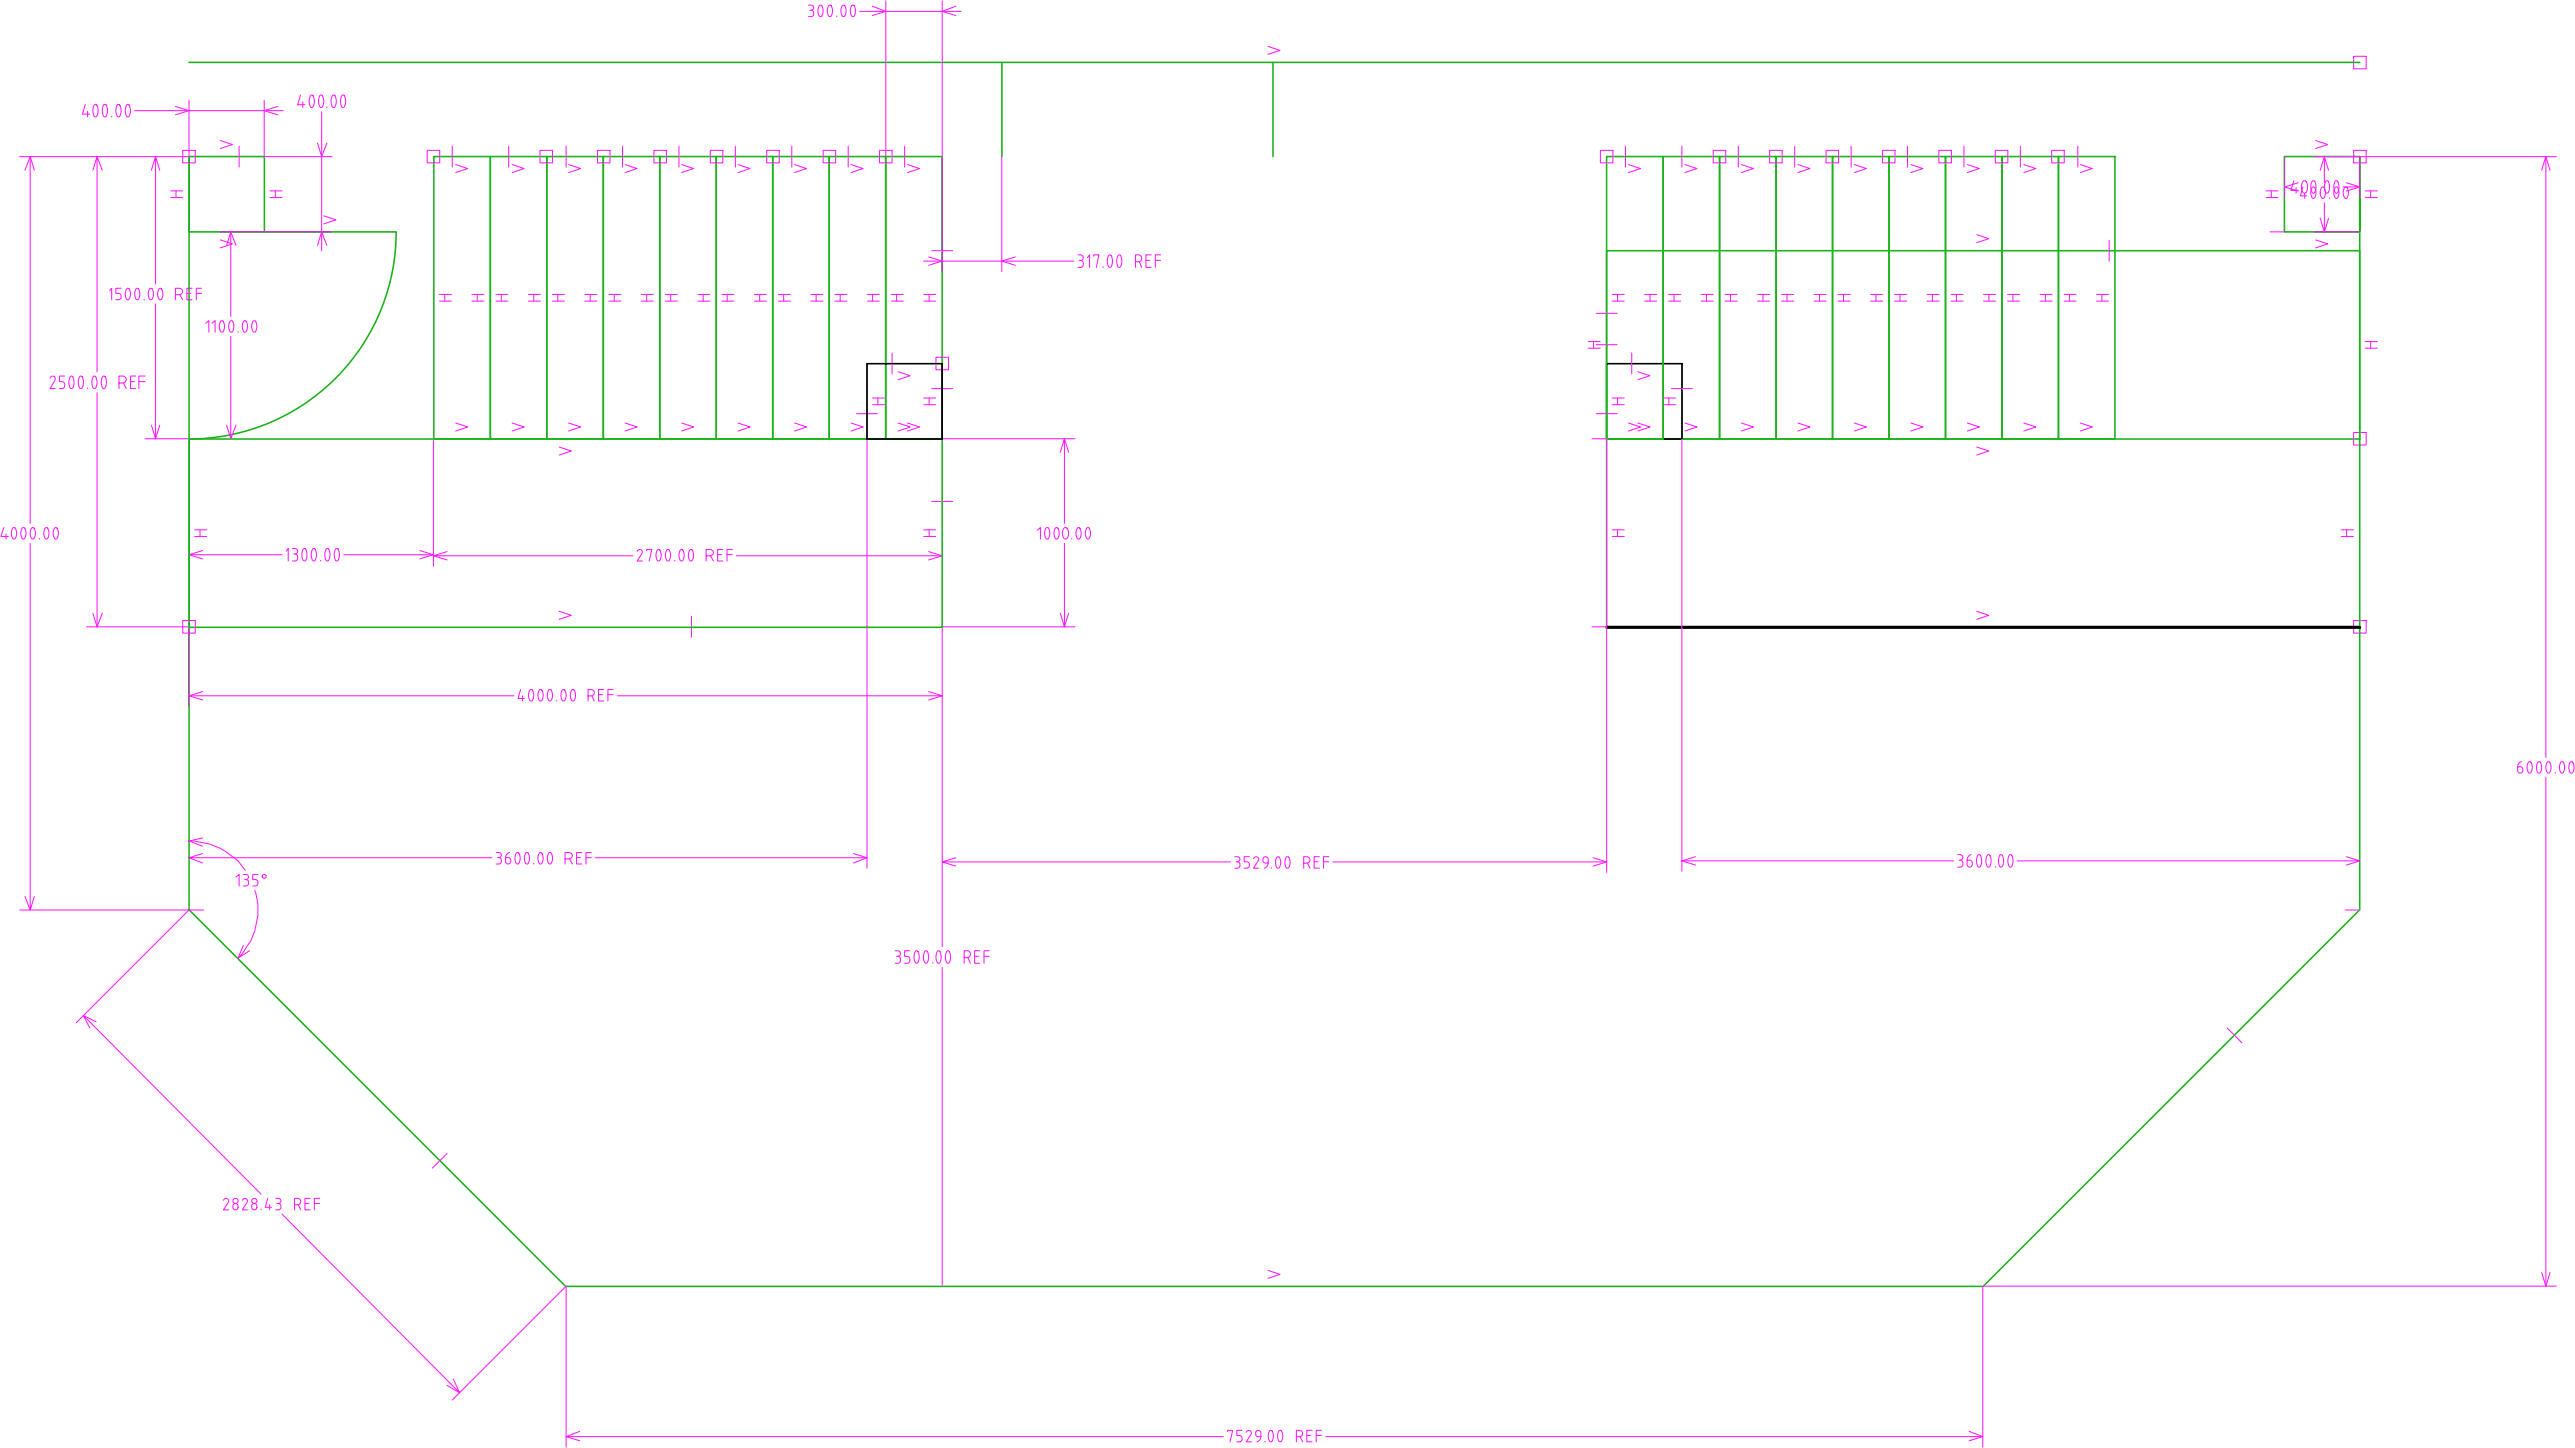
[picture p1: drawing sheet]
<svg xmlns="http://www.w3.org/2000/svg" width="1368mm" height="769mm" viewBox="0 0 1368 769" stroke-linecap="round" stroke-linejoin="round" font-family="sans-serif">
<g fill="none" stroke="#19b219" stroke-width=".83">
<path d="M100 33h1153M532 33v50M676 33v50M100 83h40v40h-40zM100 83v400l200 200h753l200-200v-400h-40v40h40v-40M230 83h30v150h-30zM260 83h30v150h-30zM290 83h30v150h-30zM320 83h30v150h-30zM350 83h30v150h-30zM380 83h30v150h-30zM410 83h30v150h-30z"/>
<path d="M440 83h30v150h-30zM470 83h30v150h-30zM853 83h30v150h-30zM883 83h30v150h-30zM913 83h30v150h-30zM943 83h30v150h-30zM973 83h30v150h-30zM1003 83h30v150h-30zM1033 83h30v150h-30zM1063 83h30v150h-30zM1093 83h30v150h-30zM140 123h70a110 110 0 0 1-110 110"/>
<path d="M853 133h400v100h-400zM100 233h400v100h-400zM853 233v100"/>
</g>
<path d="M460 193h40v40h-40zM853 193h40v40h-40z" fill="none" stroke="#000" stroke-width=".83"/>
<g fill="none" stroke="#ff19ff" stroke-width=".55">
<path d="M429 3h2a1.4 1.4 0 0 1 1 2 1.4 1.4 0 0 1-2 0M431 5a1.7 1.7 0 0 1 1 2 1.7 1.7 0 0 1-1 2h-2M435 3h1a1.7 1.7 0 0 1 1 2v1a2.1 2.1 0 0 1-1 3h-1a5 5 0 0 1 0-6zM440 3h1a1.7 1.7 0 0 1 1 2v1a2.1 2.1 0 0 1-1 3h-1a5 5 0 0 1 0-6zM444 8v1M447 3h1a1.7 1.7 0 0 1 1 2v1a2.1 2.1 0 0 1-1 3h-1a5 5 0 0 1 0-6zM452 3h1a1.7 1.7 0 0 1 1 2v1a2.1 2.1 0 0 1-1 3h-1a5 5 0 0 1 0-6zM457 6h53M463 3l7 3-7 2M470 0v83M500 0v144M508 3l-8 3 8 2"/>
<path d="M673 25l7 2-7 2M1250 30h7v7h-7zM45 55l-1 6h4M46 59v3M50 56l1-1a1.8 1.8 0 0 1 1 3v1a2.4 2.4 0 0 1-1 3 5 5 0 0 1-1-6zM55 56l1-1a1.8 1.8 0 0 1 1 3v1a2.4 2.4 0 0 1-1 3 5 5 0 0 1-1-6zM62 56l1-1a1.8 1.8 0 0 1 1 3v1a2.4 2.4 0 0 1-1 3 5 5 0 0 1-1-6zM67 56l1-1a1.8 1.8 0 0 1 1 3v1a2.4 2.4 0 0 1-1 3 5 5 0 0 1-1-6zM72 59h78M93 57l7 2-7 2M100 53v30h-90M140 53v30h36"/>
<path d="M148 57l-8 2 8 2M160 50l-2 6h4M161 54v3M165 51v-1a1.8 1.8 0 0 1 2 3v1a2.4 2.4 0 0 1-1 3 5 5 0 0 1-1-6zM170 51v-1a1.8 1.8 0 0 1 2 3v1a2.4 2.4 0 0 1-1 3 5 5 0 0 1-1-6zM171 59v74M174 57h.1M177 51v-1a1.8 1.8 0 0 1 2 3v1a2.4 2.4 0 0 1-2 3 5 5 0 0 1 0-6zM182 51v-1a1.8 1.8 0 0 1 2 3v1a2.4 2.4 0 0 1-2 3 5 5 0 0 1 0-6zM59 62h.1M97 80h7v7h-7zM117 75l6 2-6 2"/>
<path d="M127 78v11M169 76l2 7 3-7M227 80h7v7h-7zM240 78v11M270 78v11M287 80h6v7h-6zM301 78v11M317 80h7v7h-7zM331 78v11M347 80h7v7h-7zM361 78v11M377 80h7v7h-7z"/>
<path d="M391 78v11M407 80h7v7h-7zM421 78v11M437 80h7v7h-7zM451 78v11M467 80h7v7h-7zM480 78v11M850 80h7v7h-7zM863 78v11M893 78v11M910 80h7v7h-7zM923 78v11"/>
<path d="M940 80h7v7h-7zM953 78v11M970 80h7v7h-7zM983 78v11M1000 80h6v7h-6zM1013 78v11M1030 80h6v7h-6zM1043 78v11M1060 80h6v7h-6zM1073 78v11M1090 80h6v7h-6zM1104 78v11"/>
<path d="M1230 75l6 2-6 2M1250 80h7v7h-7zM16 83v195M16 83l-3 7M16 83l2 7M52 83l-3 7M54 90l-2-7v114M83 83l-3 7M85 90l-2-7v68M242 87l6 3-6 2M272 87l6 3-6 2M302 87l6 3-6 2"/>
<path d="M332 87l6 3-6 2M362 87l6 3-6 2M392 87l6 3-6 2M422 87l6 3-6 2M452 87l6 3-6 2M482 87l6 3-6 2M532 83v61M865 87l6 3-6 2M895 87l6 3-6 2M925 87l6 3-6 2M955 87l6 3-6 2M985 87l6 3-6 2"/>
<path d="M1015 87l6 3-6 2M1045 87l6 3-6 2M1075 87l6 3-6 2M1105 87l6 3-6 2M1213 83v22M1213 99h2M1213 99l8 2M1218 96l-1 5h4M1220 100v3M1221 97l-8 2M1223 99l-1 5h3M1223 96h1a1.8 1.8 0 0 1 1 1 1.8 1.8 0 0 1 1 2 3 3 0 0 1-2 4 4 4 0 0 1-1-7z"/>
<path d="M1228 96h1a1.8 1.8 0 0 1 1 3 2.4 2.4 0 0 1-1 4 5 5 0 0 1-1-7zM1228 99h1a1.7 1.7 0 0 1 1 3 2.1 2.1 0 0 1-1 3h-1a5 5 0 0 1 0-6zM1229 83h129M1233 99h1a1.7 1.7 0 0 1 1 3 2.1 2.1 0 0 1-1 3h-1a5 5 0 0 1 0-6zM1235 83v14M1235 83l-3 7M1235 83l2 7M1235 96h1a1.8 1.8 0 0 1 1 3 2.4 2.4 0 0 1-1 4 5 5 0 0 1-1-7zM1240 96h1a1.8 1.8 0 0 1 1 3 2.4 2.4 0 0 1-1 4 5 5 0 0 1-1-7zM1240 99h1a1.7 1.7 0 0 1 1 3 2.1 2.1 0 0 1-1 3h-1a5 5 0 0 1 0-6zM1245 99h1a1.7 1.7 0 0 1 1 3 2.1 2.1 0 0 1-1 3h-1a5 5 0 0 1 0-6zM1246 97l7 2h-8"/>
<path d="M1253 83v22M1253 99l-7 2M1350 90l2-7v319M1352 83l2 7M91 105h6M91 101h6M93 101v4M143 105h7M143 101h7M146 101v4M172 115l6 2-6 2M1204 105h6"/>
<path d="M1204 101h6M1206 101v4M1224 103v2M1232 116l3 7M1232 102v1M1235 108v15l2-7M1237 105h.1M1256 105h7M1256 101h7M1259 101v4M117 127l6 3-6 2M117 123h59"/>
<path d="M123 123v45M123 123l-3 7M123 123l2 7M169 130l2-7 3 7M490 139h80M493 136l7 3-7 2M495 133h11M539 136l-7 3 7 2M573 135h1a1.5 1.5 0 0 1 1 2 1.5 1.5 0 0 1-2 1M574 138a2 2 0 0 1 1 2 2 2 0 0 1-1 2h-1M578 137l1-2v7M581 136v-1h3l-2 7"/>
<path d="M589 136v-1a1.8 1.8 0 0 1 2 3v1a2.4 2.4 0 0 1-1 3 5 5 0 0 1-1-6zM594 136v-1a1.8 1.8 0 0 1 2 3v1a2.4 2.4 0 0 1-2 3 5 5 0 0 1 0-6zM603 139h2a1.9 1.9 0 0 0 1-2 1.9 1.9 0 0 0-1-2h-2v7M605 139l1 3M609 138h2M611 135h-2v7h2M614 138h2M616 135h-2v7M1050 125l6 2-6 2M1120 128v11M1206 123h7M1229 123h24"/>
<path d="M1230 127l6 3-6 2M58 154l1-1v6M64 153h-2v3h1a1.7 1.7 0 0 1 1 2 1.7 1.7 0 0 1-1 1h-1M67 153h1a1.7 1.7 0 0 1 1 2v1a2.1 2.1 0 0 1-1 3h-1a5 5 0 0 1 0-6zM72 153h1a1.7 1.7 0 0 1 1 2v1a2.1 2.1 0 0 1-1 3h-1a5 5 0 0 1 0-6zM77 159h.1M80 153a1.7 1.7 0 0 1 1 2l1 1a2.1 2.1 0 0 1-2 3 5 5 0 0 1 0-6zM85 153a1.7 1.7 0 0 1 1 2l1 1a2.1 2.1 0 0 1-2 3 5 5 0 0 1 0-6zM93 156h2a1.7 1.7 0 0 0 2-1 1.7 1.7 0 0 0-2-2h-2v6M95 156l2 3M99 156h2M102 153h-3v6h3"/>
<path d="M104 156h3M107 153h-3v6M233 160h7M233 156h7M236 156v4M251 160h6M251 156h6M253 156v4M263 160h7M263 156h7M266 156v4M281 160h6"/>
<path d="M281 156h6M283 156v4M293 160h7M293 156h7M296 156v4M311 160h6M311 156h6M313 156v4M323 160h7M323 156h7M326 156v4M341 160h6"/>
<path d="M341 156h6M343 156v4M353 160h7M353 156h7M356 156v4M371 160h6M371 156h6M373 156v4M383 160h7M383 156h7M386 156v4M401 160h6"/>
<path d="M401 156h6M403 156v4M413 160h7M413 156h7M416 156v4M431 160h6M431 156h6M433 156v4M443 160h7M443 156h7M446 156v4M461 160h6"/>
<path d="M461 156h6M463 156v4M473 160h7M473 156h7M476 156v4M491 160h6M491 156h6M493 156v4M586 142h.1M856 160h7M856 156h7M859 156v4"/>
<path d="M874 160h6M874 156h6M876 156v4M886 160h7M886 156h7M889 156v4M904 160h6M904 156h6M906 156v4M916 160h7M916 156h7M919 156v4"/>
<path d="M934 160h6M934 156h6M936 156v4M946 160h7M946 156h7M949 156v4M964 160h6M964 156h6M966 156v4M976 160h7M976 156h7M979 156v4"/>
<path d="M994 160h6M994 156h6M996 156v4M1006 160h7M1006 156h7M1009 156v4M1024 160h6M1024 156h6M1026 156v4M1036 160h7M1036 156h7M1039 156v4"/>
<path d="M1054 160h6M1054 156h6M1056 156v4M1066 160h7M1066 156h7M1069 156v4M1084 160h6M1084 156h6M1086 156v4M1096 160h7M1096 156h7M1099 156v4"/>
<path d="M1114 160h6M1114 156h6M1116 156v4M83 161v72M109 172l2-2v6M113 172l1-2v6M117 170h1a1.7 1.7 0 0 1 1 3 2.1 2.1 0 0 1-1 3h-1a5 5 0 0 1 0-6zM122 170h1a1.7 1.7 0 0 1 1 3 2.1 2.1 0 0 1-1 3h-1a5 5 0 0 1 0-6zM123 179v54l2-7M126 176h.1M130 170a1.7 1.7 0 0 1 1 3 2.1 2.1 0 0 1-1 3 5 5 0 0 1 0-6zM135 170a1.7 1.7 0 0 1 1 3 2.1 2.1 0 0 1-1 3 5 5 0 0 1 0-6z"/>
<path d="M848 166h11M34 200h-2v3h1a2 2 0 0 1 1 1 2 2 0 0 1-1 2h-1M37 200h1a1.8 1.8 0 0 1 1 2v1a2.4 2.4 0 0 1-1 3 5 5 0 0 1-1-6zM42 200h1a1.8 1.8 0 0 1 1 2v1a2.4 2.4 0 0 1-1 3 5 5 0 0 1-1-6zM50 200a1.8 1.8 0 0 1 2 2v1a2.4 2.4 0 0 1-2 3 5 5 0 0 1 0-6zM55 200a1.8 1.8 0 0 1 1 2l1 1a2.4 2.4 0 0 1-2 3 5 5 0 0 1 0-6zM72 200h-3v6h3M77 200h-3v6M460 193v268M474 187v12M477 197l6 3-6 2M497 190h7v6h-7z"/>
<path d="M844 185h6M844 181h6M846 181v4M848 183h11M867 187v12M870 197l6 3-6 2M1256 185h7M1256 181h7M1259 181v4M27 201a1.4 1.4 0 0 1 2-1 1.4 1.4 0 0 1 0 2l-2 4h2M47 206h.1M52 209v124"/>
<path d="M63 203h2a1.9 1.9 0 0 0 2-1 1.9 1.9 0 0 0-2-2h-2v6M66 203l1 3M69 203h2M74 203h3M455 220h11M463 215h7M463 211h7M466 211v4M491 215h6M491 211h6M493 211v4M495 206h11"/>
<path d="M848 220h11M856 215h7M856 211h7M859 211v4M884 215h6M884 211h6M886 211v4M888 206h11M77 233h23M80 226l3 7M85 226l-2 7M120 226l3 7"/>
<path d="M230 233v68M242 225l6 2-6 2M272 225l6 2-6 2M297 237l6 3-6 2M302 225l6 2-6 2M332 225l6 2-6 2M362 225l6 2-6 2M392 225l6 2-6 2M422 225l6 2-6 2M452 225l6 2-6 2M460 233h8M477 225l6 2-6 2"/>
<path d="M482 225l6 2-6 2M493 233h78M500 233v100h71M565 233l3 7M846 233h7v230M865 225l6 2-6 2M870 225l6 2-6 2M893 233v230M895 225l6 2-6 2M925 225l6 2-6 2M955 225l6 2-6 2M985 225l6 2-6 2"/>
<path d="M1015 225l6 2-6 2M1045 225l6 2-6 2M1050 237l6 3-6 2M1075 225l6 2-6 2M1105 225l6 2-6 2M1250 230h7v6h-7zM563 240l2-7v45M495 266h11M2 280l-2 5h4M3 284v2M7 280a1.8 1.8 0 0 1 2 3 2.1 2.1 0 0 1-2 3 5 5 0 0 1 0-6zM12 280a1.8 1.8 0 0 1 2 3 2.1 2.1 0 0 1-2 3 5 5 0 0 1 0-6z"/>
<path d="M16 288v195l2-7M17 280a1.8 1.8 0 0 1 2 3 2.1 2.1 0 0 1-2 3 5 5 0 0 1 0-6zM21 286h.1M24 280a1.8 1.8 0 0 1 2 3 2.1 2.1 0 0 1-2 3 5 5 0 0 1 0-6zM29 280a1.8 1.8 0 0 1 2 3 2.1 2.1 0 0 1-2 3 5 5 0 0 1 0-6zM100 295l8 2M103 285h7M103 281h7M106 281v4M108 292l-8 3h50M152 293l1-2v7M155 291h2a1.5 1.5 0 0 1 1 2 1.5 1.5 0 0 1-2 1"/>
<path d="M157 294a2 2 0 0 1 1 2 2 2 0 0 1-1 2h-2M161 291a1.8 1.8 0 0 1 2 3v1a2.4 2.4 0 0 1-1 3 5 5 0 0 1-1-7zM166 291a1.8 1.8 0 0 1 2 3v1a2.4 2.4 0 0 1-1 3 5 5 0 0 1-1-7zM170 298h.1M173 291h1a1.8 1.8 0 0 1 1 3v1a2.4 2.4 0 0 1-1 3 5 5 0 0 1-1-7zM178 291h1a1.8 1.8 0 0 1 1 3v1a2.4 2.4 0 0 1-1 3 5 5 0 0 1-1-7zM183 295h47M223 292l7 3M230 295l7 2M230 295l-7 2M237 293l-7 2h106M338 293a1.4 1.4 0 0 1 2-1 1.4 1.4 0 0 1 1 2l-3 4h3"/>
<path d="M343 292h3l-1 6M349 292h1a1.7 1.7 0 0 1 1 2v1a2.1 2.1 0 0 1-1 3h-1a5 5 0 0 1 0-6zM354 292h1a1.7 1.7 0 0 1 1 2v1a2.1 2.1 0 0 1-1 3h-1a5 5 0 0 1 0-6zM358 298h.1M361 292h1a1.7 1.7 0 0 1 1 2v1a2.1 2.1 0 0 1-1 3h-1a5 5 0 0 1 0-6zM366 292h1a1.7 1.7 0 0 1 1 2v1a2.1 2.1 0 0 1-1 3h-1a5 5 0 0 1 0-6zM375 295h2a1.7 1.7 0 0 0 2-1 1.7 1.7 0 0 0-2-2h-2v6M377 295l2 3M381 295h2M384 292h-3v6h3M386 295h3M389 292h-3v6"/>
<path d="M391 295h109M491 285h6M491 281h6M493 293l7 2M493 281v4M500 295l-7 2M551 282l2-2v6M556 280a1.8 1.8 0 0 1 2 3 2.1 2.1 0 0 1-2 3 5 5 0 0 1 0-6zM561 280a1.8 1.8 0 0 1 2 3 2.1 2.1 0 0 1-2 3 5 5 0 0 1 0-6zM565 280a1.7 1.7 0 0 1 2 1 1.7 1.7 0 0 1 1 2 3 3 0 0 1-2 3 4 4 0 0 1-1-6zM565 288v45M569 286h.1"/>
<path d="M572 280h1a1.7 1.7 0 0 1 1 3 2.1 2.1 0 0 1-1 3h-1a5 5 0 0 1 0-6zM577 280h1a1.7 1.7 0 0 1 1 3 2.1 2.1 0 0 1-1 3h-1a5 5 0 0 1 0-6zM856 285h7M856 281h7M859 281v4M1244 285h6M1244 281h6M1246 281v4M46 333h54v42M49 326l3 7M54 326l-2 7M97 330h7v6h-7z"/>
<path d="M297 325l6 2-6 2M367 327v11M500 333v170M563 326l2 7M568 326l-3 7M846 333h7M1050 325l6 2-6 2M1250 330h7v6h-7zM100 369h173M100 369l8 3M108 367l-8 2M276 366l-1 5h3"/>
<path d="M277 370v2M282 366a1.7 1.7 0 0 1 1 3 2.1 2.1 0 0 1-1 3 5 5 0 0 1 0-6zM287 366a1.7 1.7 0 0 1 1 3 2.1 2.1 0 0 1-1 3 5 5 0 0 1 0-6zM292 366a1.7 1.7 0 0 1 1 3 2.1 2.1 0 0 1-1 3 5 5 0 0 1 0-6zM296 372h.1M299 366a1.8 1.8 0 0 1 2 3 2.1 2.1 0 0 1-2 3 5 5 0 0 1 0-6zM304 366a1.8 1.8 0 0 1 2 3 2.1 2.1 0 0 1-2 3 5 5 0 0 1 0-6zM312 370h2a1.7 1.7 0 0 0 2-2 1.7 1.7 0 0 0-2-2h-2v6M314 370l2 2M318 369h2M321 366h-3v6h3M323 369h3"/>
<path d="M326 366h-3v6M493 367l7 2h-172M500 369l-7 3M1337 407h2a1.5 1.5 0 0 1 1 2 1.6 1.6 0 0 1-3 1zM1339 404l-1 1-1 2M1343 405v-1a1.8 1.8 0 0 1 2 3v1a2.1 2.1 0 0 1-2 3v-1a5 5 0 0 1 0-5zM1348 405v-1a1.8 1.8 0 0 1 2 3v1a2.1 2.1 0 0 1-2 3v-1a5 5 0 0 1 0-5zM1352 413v270M1353 405v-1a1.8 1.8 0 0 1 2 3v1a2.1 2.1 0 0 1-2 3v-1a5 5 0 0 1 0-5zM1357 410v1M1360 405l1-1a1.7 1.7 0 0 1 1 3v1a2.1 2.1 0 0 1-1 3l-1-1a5 5 0 0 1 0-5zM1365 405l1-1a1.7 1.7 0 0 1 1 3v1a2.1 2.1 0 0 1-1 3l-1-1a5 5 0 0 1 0-5z"/>
<path d="M100 447a36 36 0 0 1 30 15M100 447l8 2M100 456l8 2M108 453l-8 3h161M108 445l-8 2M264 453h1a1.4 1.4 0 0 1 1 2 1.4 1.4 0 0 1-2 0M265 455a1.7 1.7 0 0 1 1 2 1.7 1.7 0 0 1-1 2h-1M269 455h1a1.6 1.6 0 0 1 1 3 1.5 1.5 0 0 1-2 0zM271 453l-2 1v1M274 453h1a1.7 1.7 0 0 1 1 2v1a2.1 2.1 0 0 1-1 3h-1a5 5 0 0 1 0-6zM279 453h1a1.7 1.7 0 0 1 1 2v1a2.1 2.1 0 0 1-1 3h-1a5 5 0 0 1 0-6zM283 458v1"/>
<path d="M287 453a1.7 1.7 0 0 1 1 2v1a2.1 2.1 0 0 1-1 3 5 5 0 0 1 0-6zM292 453a1.7 1.7 0 0 1 1 2v1a2.1 2.1 0 0 1-1 3 5 5 0 0 1 0-6zM300 456h2a1.7 1.7 0 0 0 2-2 1.7 1.7 0 0 0-2-1h-2v6M302 456l2 3M306 455h2M309 453h-3v6h3M311 455h3M314 453h-3v6M316 456h144M453 453l7 3M460 456l-7 2M500 458l8 2"/>
<path d="M508 456l-8 2h154M656 455h1a1.4 1.4 0 0 1 2 2 1.4 1.4 0 0 1-2 1M657 458a1.7 1.7 0 0 1 2 1 1.7 1.7 0 0 1-2 2h-1M664 455h-3v3h1a1.7 1.7 0 0 1 2 1 1.7 1.7 0 0 1-2 2h-1M666 456a1.4 1.4 0 0 1 2-1 1.4 1.4 0 0 1 0 2l-2 4h3M671 455h2l1 3h-3zM674 458l-1 2-2 1M678 455h1a1.7 1.7 0 0 1 1 2v1a2.1 2.1 0 0 1-1 3h-1a5 5 0 0 1 0-6zM683 455h1a1.7 1.7 0 0 1 1 2v1a2.1 2.1 0 0 1-1 3h-1a5 5 0 0 1 0-6zM692 458h2a1.7 1.7 0 0 0 2-1 1.7 1.7 0 0 0-2-2h-2v6M694 458l2 3M698 458h2"/>
<path d="M701 455h-3v6h3M703 458h3M706 455h-3v6M708 458h145M846 456l7 2M853 458l-7 2M893 457h145M893 457l8 2M901 455l-8 2M1040 454h1a1.5 1.5 0 0 1 2 2 1.6 1.6 0 0 1-3 1M1041 457a2 2 0 0 1 2 2 2 2 0 0 1-2 1h-1M1045 457h2a1.6 1.6 0 0 1 0 3 1.6 1.6 0 0 1-2-1z"/>
<path d="M1047 454l-2 1v2M1051 454a1.8 1.8 0 0 1 2 2v1a2.4 2.4 0 0 1-2 3 5 5 0 0 1 0-6zM1056 454a1.8 1.8 0 0 1 2 2v1a2.4 2.4 0 0 1-2 3 5 5 0 0 1 0-6zM1062 454h1a1.8 1.8 0 0 1 1 2v1a2.4 2.4 0 0 1-1 3 5 5 0 0 1-1-6zM1067 454h1a1.8 1.8 0 0 1 1 2v1a2.4 2.4 0 0 1-1 3 5 5 0 0 1-1-6zM1246 455l7 2h-182M1253 457l-7 2M13 476l3 7M125 466l2-2v6M129 464h2a1.4 1.4 0 0 1 1 2 1.4 1.4 0 0 1-2 1M131 467a1.7 1.7 0 0 1 1 2 1.7 1.7 0 0 1-1 1h-2M135 473a37 37 0 0 1-9 36l7-4"/>
<path d="M137 464h-3v3h2a1.7 1.7 0 0 1 1 2 1.7 1.7 0 0 1-1 1h-2M675 461h.1M1060 460h.1M10 483h98M100 483l-60 60M1246 483h7M129 502l-3 7M475 505h2a1.5 1.5 0 0 1 1 2 1.5 1.5 0 0 1-2 1M477 508a2 2 0 0 1 1 2 2 2 0 0 1-1 2h-2M483 505h-3v3h2a2 2 0 0 1 1 2 2 2 0 0 1-1 2h-2M486 505h1a1.8 1.8 0 0 1 1 2v1a2.4 2.4 0 0 1-1 4 5 5 0 0 1-1-7zM491 505h1a1.8 1.8 0 0 1 1 2v1a2.4 2.4 0 0 1-1 4 5 5 0 0 1-1-7z"/>
<path d="M495 511v1M498 505a1.8 1.8 0 0 1 2 2v1a2.4 2.4 0 0 1-1 4 5 5 0 0 1-1-7zM500 514v169M503 505a1.8 1.8 0 0 1 2 2v1a2.4 2.4 0 0 1-2 4 5 5 0 0 1 0-7zM512 509h2a1.9 1.9 0 0 0 1-2 1.9 1.9 0 0 0-1-2h-2v7M514 509l1 3M518 508h2M520 505h-2v7h2M523 508h2M525 505h-2v7M44 539l95 95M44 539l4 7"/>
<path d="M44 539l7 4M1183 546l8 8M237 613l-7 7M119 637a1.4 1.4 0 0 1 2-1 1.4 1.4 0 0 1 0 2l-2 4h2M129 637a1.4 1.4 0 0 1 2-1 1.4 1.4 0 0 1 0 2l-2 4h2M142 636l-1 5h3M143 640v2M146 636h2a1.4 1.4 0 0 1 1 2 1.4 1.4 0 0 1-2 1M148 639a1.7 1.7 0 0 1 1 2 1.7 1.7 0 0 1-1 1h-2M156 640h2a1.7 1.7 0 0 0 2-2 1.7 1.7 0 0 0-2-2h-2v6M158 640l2 2M162 639h2"/>
<path d="M165 636h-3v6h3M167 639h3M170 636h-3v6M139 642h.1M150 645l94 95-3-8M673 675l7 2-7 2M1350 676l2 7M1354 676l-2 7M1358 683h-305v85M237 736l7 4M240 743l61-60v85M660 760h-3v2h1a1.7 1.7 0 0 1 2 2 1.7 1.7 0 0 1-2 2h-1"/>
<path d="M667 760h2l1 3-3-1zM674 760h1a1.7 1.7 0 0 1 1 2v1a2.1 2.1 0 0 1-1 3l-1-1a5 5 0 0 1 0-5zM679 760h1a1.7 1.7 0 0 1 1 2v1a2.1 2.1 0 0 1-1 3l-1-1a5 5 0 0 1 0-5zM697 760h-3v6h3M702 760h-3v6M301 763h349M301 763l7 2M308 760l-7 3M652 760h3l-2 6M662 761a1.4 1.4 0 0 1 2-1 1.4 1.4 0 0 1 1 2l-3 4h3M670 763l-1 2-1 1M672 765v1"/>
<path d="M689 763h1a1.7 1.7 0 0 0 2-2 1.7 1.7 0 0 0-2-1h-1v6M691 763l1 3M694 762h2M699 762h3M1046 760l7 3h-349M1053 763l-7 2"/>
<circle cx="140" cy="465" r="1.1"/>
<circle cx="125" cy="638" r="1.4"/>
<circle cx="135" cy="638" r="1.4"/>
<circle cx="125" cy="641" r="1.6"/>
<circle cx="135" cy="641" r="1.6"/>
</g>
<path d="M853 333h400" fill="none" stroke="#000" stroke-width="1.7"/>
</svg>
